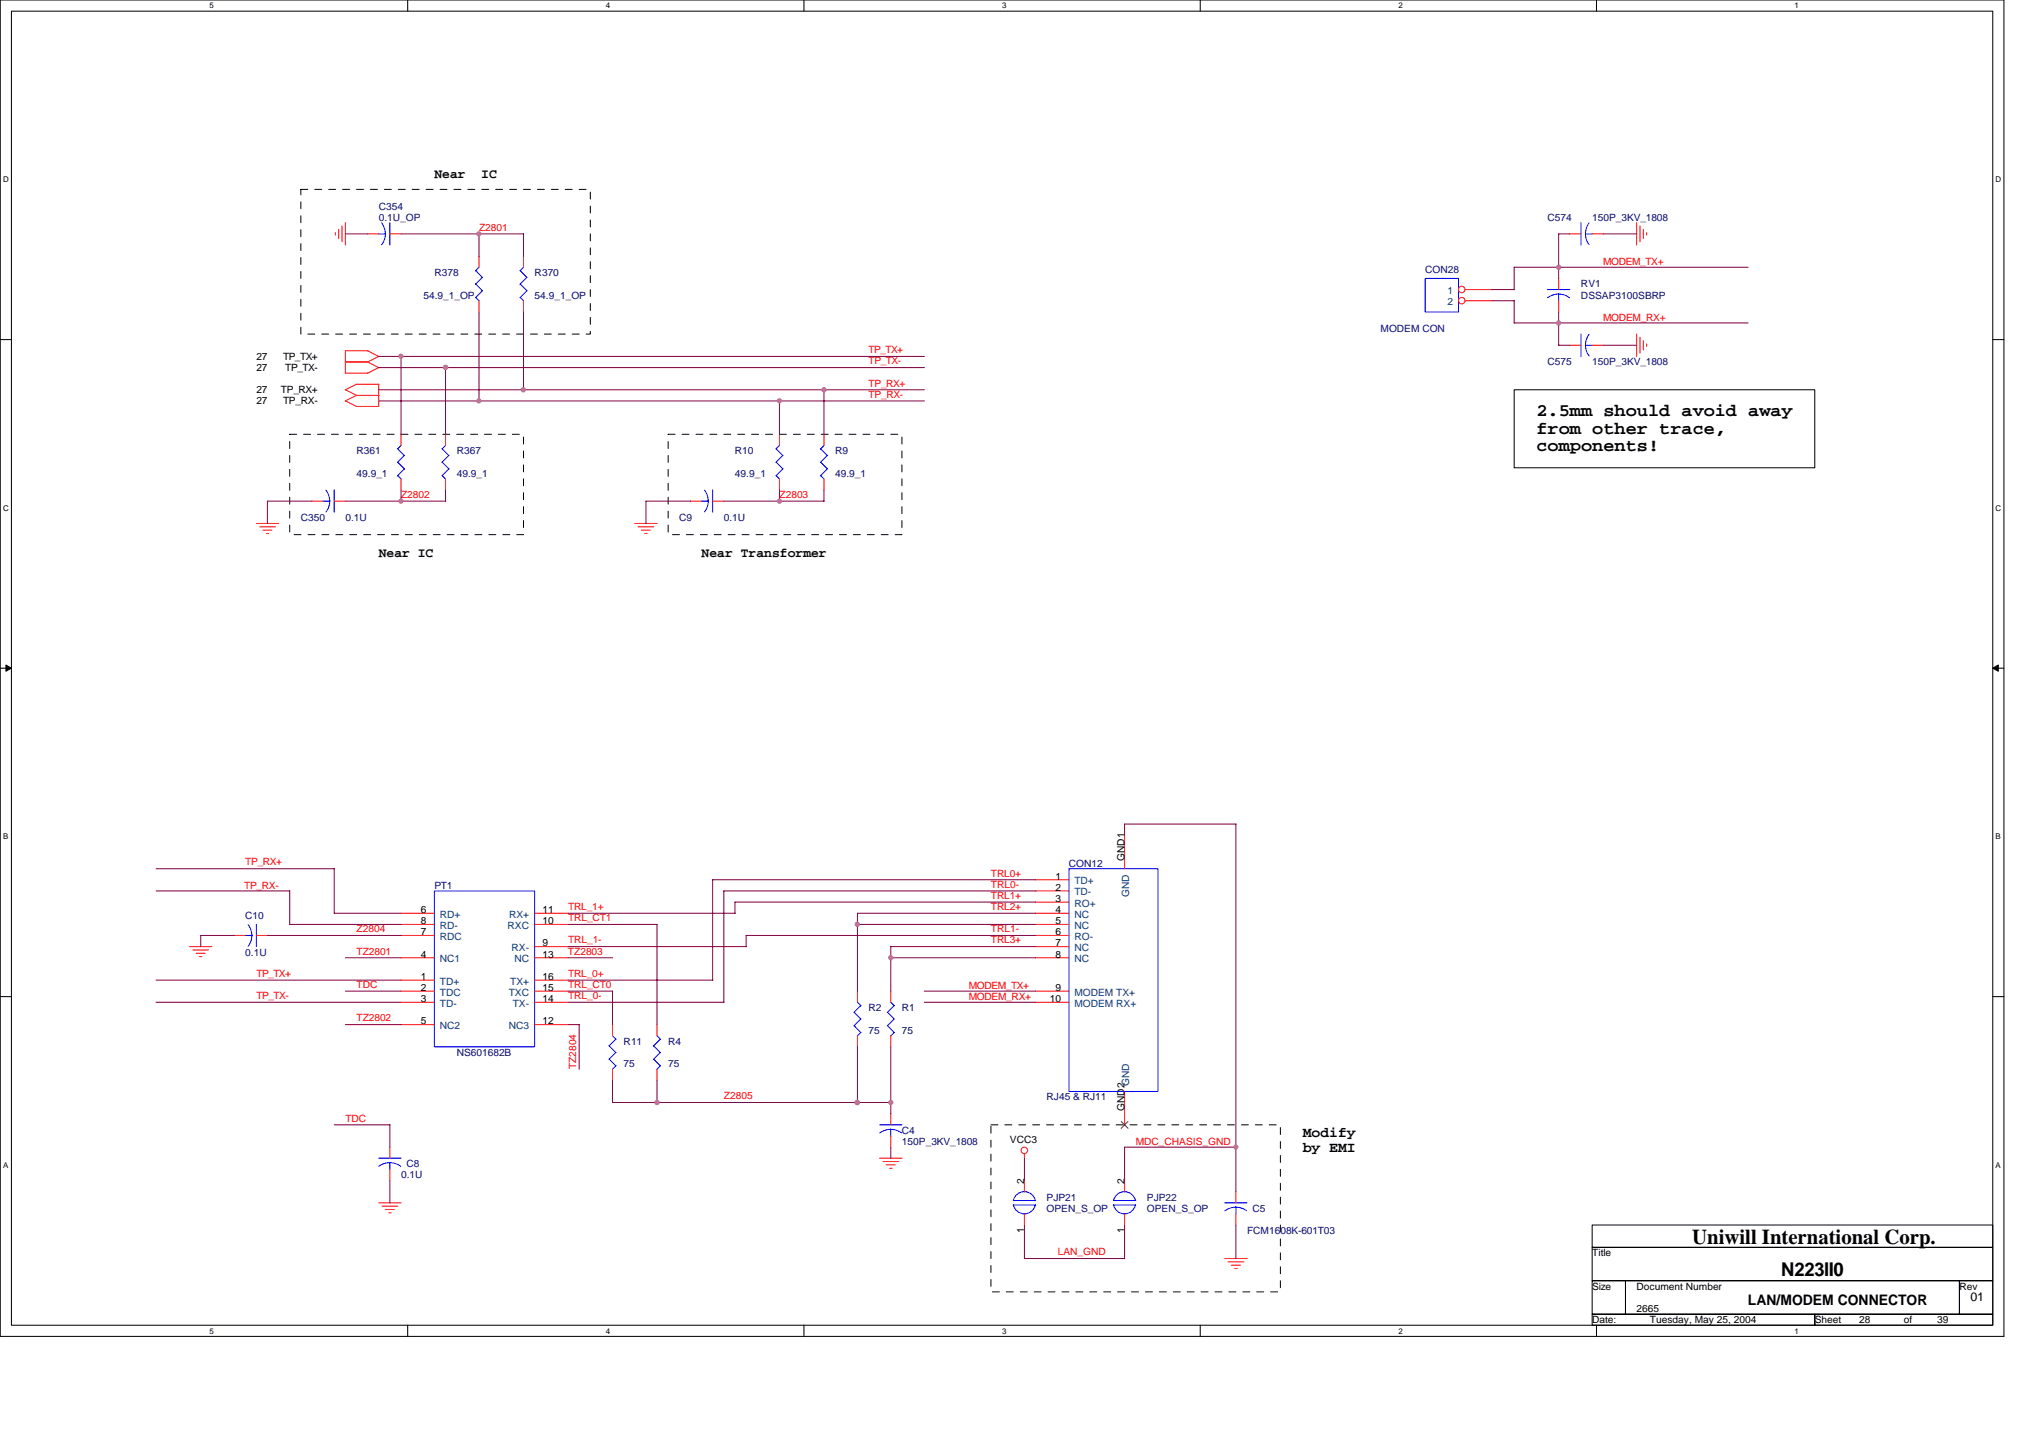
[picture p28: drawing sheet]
<svg xmlns="http://www.w3.org/2000/svg" width="297mm" height="210mm" viewBox="0 0 297 210" stroke-linecap="round" stroke-linejoin="round" font-family="sans-serif">
<defs><g id="words">
<text font-size="3.1" x="247.1" y="181.6">Uniwill International Corp.</text>
<text font-size="2.8" x="260.1" y="186.3">N223II0</text>
<g font-size="2.6">
<text x="224.4" y="60.7">2.5mm should avoid away</text>
<text x="224.4" y="63.3">from other trace,</text>
<text x="224.4" y="65.9">components!</text>
</g>
<g font-size="2.1">
<text x="190.2" y="166">Modify</text>
<text x="190.2" y="168.1">by EMI</text>
<text x="255.3" y="190.5">LAN/MODEM CONNECTOR</text>
</g>
<g font-size="1.9">
<text x="63.4" y="26">Near</text>
<text x="70.3" y="26">IC</text>
<text x="55.3" y="81.3">Near IC</text>
<text x="102.5" y="81.3">Near Transformer</text>
</g>
<text font-size="1.8" x="287.8" y="189.8">01</text>
<g font-size="1.5" fill="#000080">
<text x="55.3" y="30.6">C354</text>
<text x="55.3" y="32.2">0.1U_OP</text>
<text x="226" y="32.2">C574</text>
<text x="232.5" y="32.2">150P_3KV_1808</text>
<text x="63.4" y="40.3">R378</text>
<text x="78.1" y="40.3">R370</text>
<text x="208.1" y="39.8">CON28</text>
<text x="230.9" y="42">RV1</text>
<text x="61.8" y="43.6">54.9_1_OP</text>
<text x="78.1" y="43.6">54.9_1_OP</text>
<text x="230.9" y="43.6">DSSAP3100SBRP</text>
<text x="201.6" y="48.5">MODEM CON</text>
<text x="226" y="53.3">C575</text>
<text x="232.5" y="53.3">150P_3KV_1808</text>
<text x="52.1" y="66.3">R361</text>
<text x="52.1" y="69.6">49.9_1</text>
<text x="66.7" y="66.3">R367</text>
<text x="66.7" y="69.6">49.9_1</text>
<text x="107.3" y="66.3">R10</text>
<text x="107.3" y="69.6">49.9_1</text>
<text x="122" y="66.3">R9</text>
<text x="122" y="69.6">49.9_1</text>
<text x="43.9" y="76.1">C350</text>
<text x="50.4" y="76.1">0.1U</text>
<text x="99.2" y="76.1">C9</text>
<text x="105.7" y="76.1">0.1U</text>
<text x="63.4" y="129.7">PT1</text>
<text x="156.1" y="126.5">CON12</text>
<text x="35.8" y="134.1">C10</text>
<text x="35.8" y="139.5">0.1U</text>
<text x="126.8" y="147.6">R2</text>
<text x="131.7" y="147.6">R1</text>
<text x="66.7" y="154.1">NS601682B</text>
<text x="91.1" y="152.5">R11</text>
<text x="91.1" y="155.7">75</text>
<text x="97.6" y="152.5">R4</text>
<text x="97.6" y="155.7">75</text>
<text x="126.8" y="150.9">75</text>
<text x="131.7" y="150.9">75</text>
<text x="152.8" y="160.6">RJ45 &amp; RJ11</text>
<text x="131.7" y="165.5">C4</text>
<text x="131.7" y="167.1">150P_3KV_1808</text>
<text x="58.6" y="172">0.1U</text>
<text x="59.4" y="170.4">C8</text>
<text x="152.8" y="175.3">PJP21</text>
<text x="152.8" y="176.9">OPEN_S_OP</text>
<text x="167.5" y="175.3">PJP22</text>
<text x="167.5" y="176.9">OPEN_S_OP</text>
<text x="182.9" y="176.9">C5</text>
<text x="182.1" y="180.1">FCM1608K-601T03</text>
</g>
<g font-size="1.5" fill="#f00">
<text x="70" y="33.7">Z2801</text>
<text x="234.1" y="38.7">MODEM_TX+</text>
<text x="234.1" y="46.8">MODEM_RX+</text>
<text x="126.8" y="53.2">TP_TX-</text>
<text x="126.8" y="51.5">TP_TX+</text>
<text x="126.8" y="58.1">TP_RX-</text>
<text x="126.8" y="56.4">TP_RX+</text>
<text x="58.6" y="72.7">Z2802</text>
<text x="113.8" y="72.7">Z2803</text>
<text x="35.6" y="129.7">TP_RX-</text>
<text x="35.8" y="126.3">TP_RX+</text>
<text x="144.7" y="131.2">TRL1+</text>
<text x="144.7" y="128">TRL0+</text>
<text x="144.7" y="129.6">TRL0-</text>
<text x="52.1" y="136.1">Z2804</text>
<text x="82.9" y="132.8">TRL_1+</text>
<text x="82.9" y="137.7">TRL_1-</text>
<text x="82.9" y="134.5">TRL_CT1</text>
<text x="144.7" y="137.7">TRL3+</text>
<text x="144.7" y="136.1">TRL1-</text>
<text x="144.7" y="132.8">TRL2+</text>
<text x="37.4" y="142.6">TP_TX+</text>
<text x="52.1" y="139.3">TZ2801</text>
<text x="82.9" y="139.3">TZ2803</text>
<text x="82.9" y="142.6">TRL_0+</text>
<text x="37.4" y="145.8">TP_TX-</text>
<text x="52.1" y="149.1">TZ2802</text>
<text x="52.1" y="144.2">TDC</text>
<text x="82.9" y="145.8">TRL_0-</text>
<text x="82.9" y="144.2">TRL_CT0</text>
<text x="141.5" y="146">MODEM_RX+</text>
<text x="141.5" y="144.4">MODEM_TX+</text>
<text x="84.1" y="156.1" transform="rotate(-90 84.1 156.1)">TZ2804</text>
<text x="105.7" y="160.5">Z2805</text>
<text x="50.4" y="163.7">TDC</text>
<text x="165.9" y="167.1">MDC_CHASIS_GND</text>
<text x="154.5" y="183.2">LAN_GND</text>
</g>
<g font-size="1.5" fill="#004080">
<text x="211.4" y="42.9">1</text>
<text x="211.4" y="44.6">2</text>
<text x="156.9" y="129.1">TD+</text>
<text x="156.9" y="130.7">TD-</text>
<text x="164.9" y="130.9" transform="rotate(-90 164.9 130.9)">GND</text>
<text x="64.2" y="134">RD+</text>
<text x="64.2" y="135.6">RD-</text>
<text x="64.2" y="137.2">RDC</text>
<text x="74.1" y="135.6">RXC</text>
<text x="74.3" y="134">RX+</text>
<text x="156.9" y="132.3">RO+</text>
<text x="156.9" y="134">NC</text>
<text x="156.9" y="135.6">NC</text>
<text x="156.9" y="137.2">RO-</text>
<text x="64.2" y="140.5">NC1</text>
<text x="64.2" y="143.7">TD+</text>
<text x="74.5" y="143.7">TX+</text>
<text x="74.7" y="138.8">RX-</text>
<text x="75.1" y="140.5">NC</text>
<text x="156.9" y="138.8">NC</text>
<text x="156.9" y="140.5">NC</text>
<text x="64.2" y="145.3">TDC</text>
<text x="64.2" y="147">TD-</text>
<text x="74.3" y="145.3">TXC</text>
<text x="74.9" y="147">TX-</text>
<text x="156.9" y="145.3">MODEM TX+</text>
<text x="156.9" y="147">MODEM RX+</text>
<text x="64.2" y="150.2">NC2</text>
<text x="74.3" y="150.2">NC3</text>
<text x="164.9" y="158.5" transform="rotate(-90 164.9 158.5)">GND</text>
</g>
<g font-size="1.5">
<text x="37.4" y="52.5">27</text>
<text x="41.3" y="52.5">TP_TX+</text>
<text x="37.4" y="59">27</text>
<text x="37.4" y="57.4">27</text>
<text x="37.4" y="54.1">27</text>
<text x="41" y="57.4">TP_RX+</text>
<text x="41.3" y="59">TP_RX-</text>
<text x="41.7" y="54.1">TP_TX-</text>
<text x="164.2" y="125.7" transform="rotate(-90 164.2 125.7)">GND1</text>
<text x="154.1" y="128.4">1</text>
<text x="154.1" y="130">2</text>
<text x="154.1" y="131.7">3</text>
<text x="61.5" y="133.3">6</text>
<text x="61.5" y="134.9">8</text>
<text x="61.5" y="136.5">7</text>
<text x="79.2" y="133.3">11</text>
<text x="79.2" y="134.9">10</text>
<text x="154.1" y="133.3">4</text>
<text x="154.1" y="134.9">5</text>
<text x="154.1" y="136.5">6</text>
<text x="61.5" y="139.8">4</text>
<text x="61.5" y="143">1</text>
<text x="79.2" y="138.2">9</text>
<text x="79.2" y="139.8">13</text>
<text x="79.2" y="143">16</text>
<text x="154.1" y="138.2">7</text>
<text x="154.1" y="139.8">8</text>
<text x="61.5" y="144.7">2</text>
<text x="61.5" y="146.3">3</text>
<text x="61.5" y="149.5">5</text>
<text x="79.2" y="144.7">15</text>
<text x="79.2" y="146.3">14</text>
<text x="79.2" y="149.5">12</text>
<text x="153.3" y="146.3">10</text>
<text x="154.1" y="144.7">9</text>
<text x="147.5" y="166.8">VCC3</text>
<text x="164.2" y="162.2" transform="rotate(-90 164.2 162.2)">GND2</text>
<text x="149.6" y="172.8" transform="rotate(-90 149.6 172.8)">2</text>
<text x="164.2" y="172.8" transform="rotate(-90 164.2 172.8)">2</text>
<text x="149.6" y="180" transform="rotate(-90 149.6 180)">1</text>
<text x="164.2" y="180" transform="rotate(-90 164.2 180)">1</text>
<text x="232.5" y="183.4">Title</text>
<text x="232.5" y="188.3">Size</text>
<text x="239" y="188.3">Document Number</text>
<text x="239" y="191.5">2665</text>
<text x="286.1" y="188.3">Rev</text>
<text x="232.5" y="193.1">Date:</text>
<text x="241" y="193.1">Tuesday, May 25, 2004</text>
<text x="265" y="193.1">Sheet</text>
<text x="271.5" y="193.1">28</text>
<text x="278" y="193.1">of</text>
<text x="282.9" y="193.1">39</text>
</g>
<g font-size="1.2">
<text x="30.6" y="1.2">5</text>
<text x="88.5" y="1.2">4</text>
<text x="146.3" y="1.2">3</text>
<text x="204.2" y="1.2">2</text>
<text x="262.1" y="1.2">1</text>
<text x=".5" y="26.6">D</text>
<text x="291.4" y="26.6">D</text>
<text x=".5" y="74.6">C</text>
<text x="291.4" y="74.6">C</text>
<text x=".5" y="122.5">B</text>
<text x="291.4" y="122.5">B</text>
<text x=".5" y="170.5">A</text>
<text x="291.4" y="170.5">A</text>
<text x="30.6" y="194.7">5</text>
<text x="88.5" y="194.7">4</text>
<text x="146.3" y="194.7">3</text>
<text x="204.2" y="194.7">2</text>
<text x="262.1" y="194.7">1</text>
</g>
</g></defs>
<path d="M0 0h292.6v195.1h-292.6zM1.7 1.6h289.3v191.8h-289.3z" fill="none" stroke="#000" stroke-width=".15"/>
<g fill="#fff">
<path d="M30.6 .2h.6v1.3h-.6z"/>
<path d="M30.6 193.6h.6v1.3h-.6z"/>
</g>
<path d="M59.5 0v1.6M59.5 193.4v1.7" fill="none" stroke="#000" stroke-width=".15"/>
<g fill="#fff">
<path d="M88.5 .2h.6v1.3h-.6z"/>
<path d="M88.5 193.6h.6v1.3h-.6z"/>
</g>
<path d="M117.4 0v1.6M117.4 193.4v1.7" fill="none" stroke="#000" stroke-width=".15"/>
<g fill="#fff">
<path d="M146.3 .2h.7v1.3h-.7z"/>
<path d="M146.3 193.6h.7v1.3h-.7z"/>
</g>
<path d="M175.3 0v1.6M175.3 193.4v1.7" fill="none" stroke="#000" stroke-width=".15"/>
<g fill="#fff">
<path d="M204.2 .2h.6v1.3h-.6z"/>
<path d="M204.2 193.6h.6v1.3h-.6z"/>
</g>
<path d="M233.1 0v1.6M233.1 193.4v1.7" fill="none" stroke="#000" stroke-width=".15"/>
<g fill="#fff">
<path d="M262.1 .2h.6v1.3h-.6z"/>
<path d="M262.1 193.6h.6v1.3h-.6z"/>
<path d="M.5 25.6h.8v1.3h-.8z"/>
<path d="M291.4 25.6h.9v1.3h-.9z"/>
<path d="M.5 73.5h.8v1.3h-.8z"/>
<path d="M291.4 73.5h.9v1.3h-.9z"/>
</g>
<path d="M0 49.6h1.7M291 49.6h1.6" fill="none" stroke="#000" stroke-width=".15"/>
<g fill="#fff">
<path d="M.5 121.5h.7v1.3h-.7z"/>
<path d="M291.4 121.5h.8v1.3h-.8z"/>
</g>
<path d="M0 97.5h1.7M291 97.5h1.6" fill="none" stroke="#000" stroke-width=".15"/>
<path d="M.9 97.1l.8 .4-.8 .5zM291 97.5l.8-.4v.9z" fill="#000" stroke="#000" stroke-width=".15"/>
<g fill="#fff">
<path d="M.5 169.4h.7v1.3h-.7z"/>
<path d="M291.4 169.4h.8v1.3h-.8z"/>
</g>
<path d="M221.1 56.9h43.9v11.4h-43.9zM0 145.5h1.7M291 145.5h1.6M232.5 178.8h58.5v3.3h-58.5zM232.5 191.8h32.5v1.6h-32.5zM232.5 186.9h4.9v4.9h-4.9zM232.5 182.1h58.5v4.8h-58.5zM237.4 186.9h48.7v4.9h-48.7zM265 191.8h26v1.6h-26zM286.1 186.9h4.9v4.9h-4.9z" fill="none" stroke="#000" stroke-width=".15"/>
<path d="M43.9 27.6h42.3v21.2h-42.3v-21.2M42.3 63.4h34.2v14.6h-34.2v-14.6M97.6 63.4h34.1v14.6h-34.1v-14.6M144.7 164.2h42.3v24.4h-42.3v-24.4" fill="none" stroke="#000" stroke-width=".15" stroke-dasharray="1 1 1 1 1 1 1 1"/>
<g fill="none" stroke="#f00" stroke-width=".15">
<path d="M49 34v.3M49.5 33.5v1.3M50 33v2.3M50.4 32.5v3.3M53.7 34.1h1.6M56.9 34.1h1.7M70 37.4v1.6M76.5 37.4v1.6M229.3 34.1h1.6M232.5 34.1h1.6M239 32.5v3.3M239.5 33v2.3"/>
<path d="M240 33.5v1.3M240.5 34v.3M50.4 52.8h3.3l1.6 .9-1.6 .8M50.4 58.5l1.6 .8h3.3M52.1 56.1h3.2v3.3M52.1 56.1l-1.7 .8 1.7 .8h3.2M52.1 57.7l-1.7 .8M55.3 52l-1.6 .9M55.3 52l-1.6-.8h-3.3v3.3h3.3M70 43.9v1.6M76.5 43.9v1.6M214 42.3h3.9"/>
<path d="M214 43.9h3.9M227.6 40.6v1.7M227.6 43.9v1.6M229.3 50.4h1.6M232.5 50.4h1.6M239 48.7v3.3M239.5 49.2v2.3M240 49.7v1.4M240.5 50.2v.4M37.4 76.4h3.3M37.9 76.9h2.3M38.4 77.4h1.3"/>
<path d="M38.9 77.9h.3M45.6 73.2h1.6M48.8 73.2h1.6M58.6 63.4v1.6M58.6 69.9v1.6M65.1 63.4v1.6M65.1 69.9v1.6M92.7 76.4h3.3M93.2 76.9h2.3M93.7 77.4h1.3M94.2 77.9h.3M100.8 73.2h1.7"/>
<path d="M104.1 73.2h1.6M113.8 63.4v1.6M113.8 69.9v1.6M120.3 63.4v1.6M120.3 69.9v1.6M27.7 138.2h3.2M28.2 138.7h2.3M28.6 139.1h1.3M29.1 139.6h.4M34.2 136.5h1.6M37.4 136.5h1.6M58.6 133.3h4.8"/>
<path d="M58.6 134.9h4.8M58.6 136.5h4.8M58.6 139.8h4.8M78.1 138.2h4.8M78.1 133.3h4.8M78.1 134.9h4.8M78.1 139.8h4.8M151.2 138.2h4.9M151.2 128.4h4.9M151.2 130h4.9M151.2 131.7h4.9M151.2 133.3h4.9"/>
<path d="M151.2 134.9h4.9M151.2 136.5h4.9M151.2 139.8h4.9M164.2 121.9v4.9M58.6 144.7h4.8M58.6 146.3h4.8M58.6 143.1h4.8M58.6 149.6h4.8M78.1 144.7h4.8M78.1 146.3h4.8M78.1 143.1h4.8M78.1 149.6h4.8"/>
<path d="M89.4 149.6v1.6M89.4 156.1v1.6M95.9 149.6v1.6M95.9 156.1v1.6M125.2 144.7v1.6M125.2 151.2v1.6M130.1 144.7v1.6M130.1 151.2v1.6M151.2 144.7h4.9M151.2 146.3h4.9M164.2 159.3v4.9M55.3 175.6h3.3"/>
<path d="M55.8 176.1h2.3M56.3 176.6h1.3M56.8 177h.3M56.9 167.4v1.7M56.9 170.7v1.6M128.5 169.1h3.2M128.9 169.5h2.4M129.4 170h1.3M129.9 170.5h.4M130.1 162.6v1.6M130.1 165.8v1.6M149.6 168.4v.7"/>
<path d="M149.6 172.3v1.6M149.6 177.2v1.6M164.2 172.3v1.6M164.2 177.2v1.6M180.5 173.9v1.7M180.5 177.2v1.6M178.9 183.7h3.2M179.3 184.2h2.3M179.8 184.7h1.3M180.3 185.2h.4"/>
<circle cx="213.5" cy="43.9" r=".48"/>
<circle cx="213.5" cy="42.3" r=".48"/>
<circle cx="149.6" cy="167.9" r=".48"/>
</g>
<g fill="none" stroke="#00f" stroke-width=".15">
<path d="M55.3 34.1h1M55.7 32.5a2.82 2.82 0 0 1 .6 1.6M56.3 34.1a2.58 2.58 0 0 1-.6 1.6M56.9 32.5v3.3M69.5 39.5l1 1M70 39l-.6 .5M76 39.5l1 1M76.5 39l-.6 .5M230.9 32.5v3.3M231.5 34.1a2.5 2.5 0 0 0 .6 1.6M231.5 34.1h1M232.1 32.5a2.7 2.7 0 0 0-.6 1.6"/>
<path d="M69.5 41.5l1 1M69.5 43.4l.5 .5M70.4 40.5l-1 1M70.4 42.4l-1 1M76 41.5l1 1M76 43.4l.5 .5M76.9 40.5l-1 1M76.9 42.4l-1 1M208.1 40.6h4.9v4.9h-4.9zM226 42.3h3.3M226 43.5a2.7 2.7 0 0 1 1.6-.6 2.5 2.5 0 0 1 1.6 .6M227.6 42.9v1"/>
<path d="M230.9 48.7v3.3M231.5 50.4h1M232.1 48.8a2.7 2.7 0 0 0-.6 1.6 2.5 2.5 0 0 0 .6 1.6M47.2 73.2h1M47.6 71.5a2.82 2.82 0 0 1 .6 1.6v.1a2.58 2.58 0 0 1-.6 1.5M48.8 71.5v3.3M58.1 65.5l1 1M58.1 67.5l1 1M58.1 69.4l.5 .5M58.6 65l-.5 .5M59.1 66.5l-1 1M59.1 68.4l-1 1"/>
<path d="M64.6 65.5l1 1M64.6 67.5l1 1M64.6 69.4l.5 .5M65.1 65l-.5 .5M65.5 66.5l-.9 1M65.5 68.4l-.9 1M102.4 73.2h1M102.9 71.5a2.82 2.82 0 0 1 .5 1.6v.1a2.48 2.48 0 0 1-.5 1.5M104.1 71.5v3.3M113.3 65.5l1 1M113.3 67.5l1 1M113.3 69.4l.6 .5"/>
<path d="M113.8 65l-.5 .5M114.3 66.5l-1 1M114.3 68.4l-1 1M119.8 65.5l1 1M119.8 67.5l1 1M119.8 69.4l.6 .5M120.3 65l-.5 .5M120.8 66.5l-1 1M120.8 68.4l-1 1M35.8 136.5h1M36.2 135a2.75 2.75 0 0 1 .6 1.5 2.58 2.58 0 0 1-.6 1.6M37.4 134.9v3.3"/>
<path d="M63.4 130h14.7v22.8h-14.7zM156.1 126.8h13v32.5h-13zM89 152.7l1 .9M89 154.6l1 1M89.4 151.2l.6 .5M89.9 151.7l-1 1M89.9 153.6l-1 1M89.9 155.6l-.5 .5M95.5 152.7l1 .9M95.5 154.6l1 1M95.9 151.2l.6 .5M96.4 151.7l-1 1"/>
<path d="M96.4 153.6l-1 1M96.4 155.6l-.5 .5M124.7 147.8l1 1M125.2 146.3l.5 .5M125.7 146.8l-1 1M125.7 148.7l-1 1 1 1M125.7 150.7l-.5 .5M129.6 147.8l1 1M129.6 149.7l1 1M130.1 146.3l.5 .5M130.6 146.8l-1 1M130.6 148.7l-1 1"/>
<path d="M130.6 150.7l-.5 .5M55.3 169.1h3.3M56.9 169.7a2.7 2.7 0 0 0-1.6 .5M56.9 169.7a2.5 2.5 0 0 1 1.6 .5M56.9 169.7v1M128.4 164.2h3.3M130.1 164.8a2.7 2.7 0 0 0-1.6 .6M130.1 164.8a2.5 2.5 0 0 1 1.6 .6M130.1 164.8v1M148 175.9h3.2M148 175.2h3.3M148 175.2a1.63 1.63 0 0 1 1.6-1.3 1.63 1.63 0 0 1 1.6 1.3"/>
<path d="M148 175.9a1.65 1.65 0 0 0 1.6 1.3 1.63 1.63 0 0 0 1.6-1.3M162.6 175.9h3.3M162.6 175.2h3.3M162.6 175.2a1.63 1.63 0 0 1 1.6-1.3 1.63 1.63 0 0 1 1.6 1.3M162.6 175.9a1.65 1.65 0 0 0 1.6 1.3 1.63 1.63 0 0 0 1.6-1.3M178.8 175.6h3.3M178.9 176.7a2.7 2.7 0 0 1 1.6-.5 2.5 2.5 0 0 1 1.6 .5M180.5 176.2v1"/>
</g>
<path d="M163.7 163.7l1 1M164.7 163.7l-1 1" fill="none" stroke="#804000" stroke-width=".15"/>
<g fill="none" stroke="#800040" stroke-width=".15">
<path d="M50.4 34.1h3.3M58.6 34.1h17.9M70 34.1v3.3M76.5 34.1v3.3M229.3 34.1h-1.7v6.6M234.1 34.1h4.9M255.3 39h-34.2v3.3h-3.2M55.3 53.7h79.7M55.3 52h79.7M55.3 56.9h79.7M55.3 58.5h79.7M58.6 52v11.4"/>
<path d="M65.1 53.7v9.7M70 45.5v13M76.5 45.5v11.4M113.8 58.5v4.9M120.3 56.9v6.5M217.9 43.9h3.2v3.3M221.1 47.1h34.2M227.6 50.4h1.7M227.6 45.5v4.9M234.1 50.4h4.9M45.6 73.2h-6.6v3.2M50.4 73.2h14.7"/>
<path d="M58.6 71.5v1.7M65.1 71.5v1.7M100.9 73.2h-6.6v3.2M113.8 71.5v1.7M120.3 71.5v1.7h-14.6M22.8 130h19.5v5M22.8 126.8h26v6.5M34.2 136.5h-4.9v1.7M39 136.5h19.6M42.3 134.9h16.3M48.8 133.3h9.8M50.4 139.8h8.2"/>
<path d="M82.9 133.3h24.5M82.9 134.9h13.1M82.9 139.8h6.6M95.9 134.9v14.7M125.2 134.9h26.1M130.1 139.8h21.2M151.3 133.3h-26.1v11.4M151.3 130h-45.6v16.3M151.3 138.2h-21.2v6.5M151.3 128.4h-47.2v14.7h-21.2M151.3 136.5h-42.3v1.7h-26.1M151.3 131.7h-44v1.6"/>
<path d="M164.2 121.9v-1.6h16.3v53.7M22.8 143.1h35.8M22.8 146.3h35.8M50.4 144.7h8.2M50.4 149.6h8.2M82.9 144.7h6.6M82.9 149.6h1.7v6.5M82.9 146.3h22.8M89.4 144.7v4.9M89.4 157.7v3.3M95.9 157.7v3.3M125.2 152.8v8.2"/>
<path d="M130.1 152.8v9.8M135 144.7h16.3M135 146.3h16.3M48.8 164.2h8.2M56.9 164.2v3.3M56.9 172.3v3.3M89.4 160.9h40.7M130.1 167.4v1.7M149.6 169.1v3.2M149.6 178.8v4.9h14.7M164.2 178.8v4.9M180.5 178.8v4.9"/>
<path d="M180.5 167.4h-16.3v4.9"/>
</g>
<g fill="#f0f" stroke="#f0f" stroke-width=".15">
<circle cx="95.9" cy="160.9" r=".32"/>
<circle cx="130.1" cy="139.8" r=".31"/>
<circle cx="125.2" cy="160.9" r=".32"/>
<circle cx="125.2" cy="134.9" r=".32"/>
<circle cx="130.1" cy="160.9" r=".32"/>
<circle cx="227.6" cy="39" r=".32"/>
<circle cx="227.6" cy="47.1" r=".32"/>
<circle cx="180.5" cy="167.4" r=".32"/>
<circle cx="69.9" cy="34.1" r=".31"/>
<circle cx="76.4" cy="56.9" r=".32"/>
<circle cx="65.1" cy="53.6" r=".32"/>
<circle cx="58.5" cy="52" r=".32"/>
<circle cx="113.8" cy="58.5" r=".31"/>
<circle cx="69.9" cy="58.5" r=".31"/>
<circle cx="120.3" cy="56.9" r=".32"/>
<circle cx="113.8" cy="73.1" r=".32"/>
<circle cx="58.5" cy="73.1" r=".32"/>
</g>
<use href="#words"/>
</svg>
